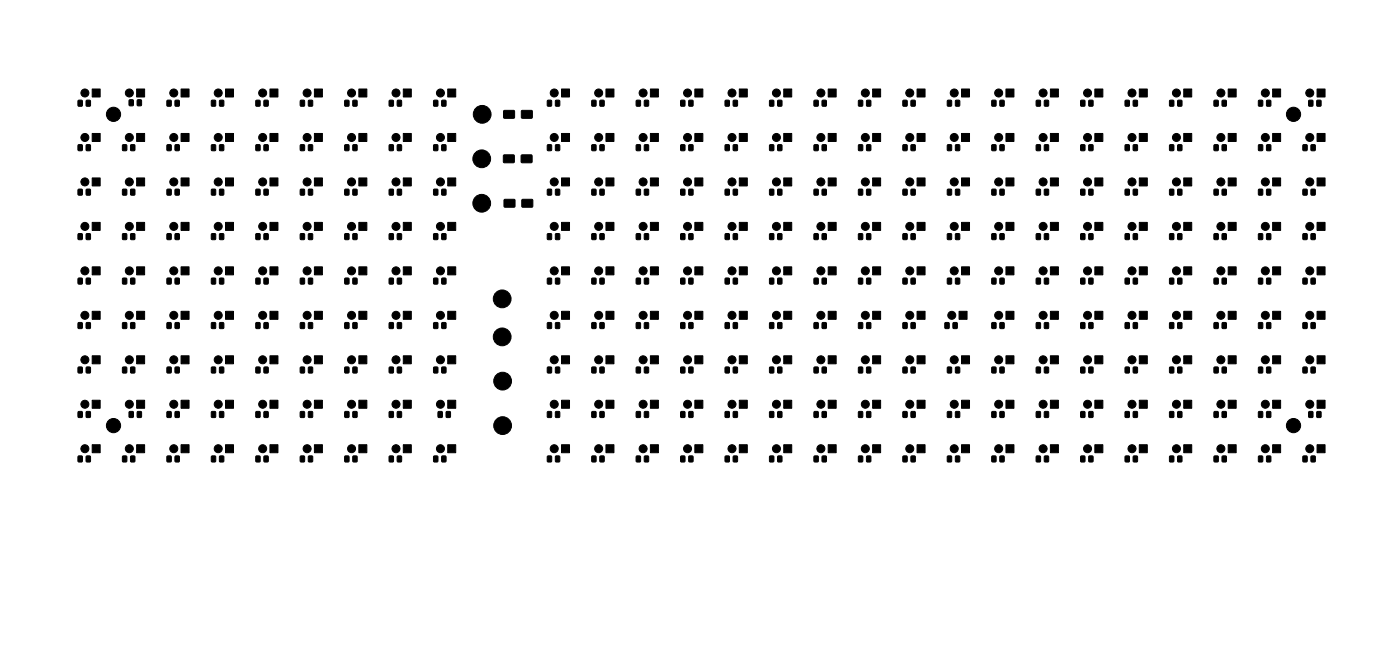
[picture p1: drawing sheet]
<svg xmlns="http://www.w3.org/2000/svg" width="315mm" height="150mm" viewBox="0 0 315 150" stroke-linecap="round" stroke-linejoin="round" font-family="sans-serif">
<g fill="#000" stroke="#000" stroke-width=".22">
<path d="M17.6 22.6l.7-.1 .2 .2 .1 1-.2 .2h-.6l-.3-.1zM17.6 32.6l.7-.1 .2 .2 .1 1-.2 .2h-.6l-.3-.1zM19.4 22.6l.7-.1 .3 .2v1l-.2 .2h-.6l-.2-.1zM19.4 32.6l.7-.1 .3 .2v1l-.2 .2h-.6l-.2-.1zM20.7 30h1.8v1.8h-1.8zM20.7 20h1.8v1.8h-1.8zM27.6 32.6l.7-.1 .2 .2 .1 1-.2 .2h-.6l-.3-.1zM29.1 22.5l.7-.1 .2 .2v1l-.1 .2h-.6l-.3-.1zM29.4 32.6l.7-.1 .3 .2v1l-.2 .2h-.6l-.2-.1zM30.9 22.5l.7-.1 .2 .2 .1 1-.2 .2h-.6l-.2-.1zM30.7 20h1.8v1.8h-1.8zM30.7 30h1.8v1.8h-1.8z"/>
<path d="M37.6 22.6l.7-.1 .2 .2 .1 1-.2 .2h-.6l-.3-.1zM37.6 32.6l.7-.1 .2 .2 .1 1-.2 .2h-.6l-.3-.1zM39.4 22.6l.7-.1 .3 .2v1l-.2 .2h-.6l-.2-.1zM39.4 32.6l.7-.1 .3 .2v1l-.2 .2h-.6l-.2-.1zM40.7 20h1.8v1.8h-1.8zM40.7 30h1.8v1.8h-1.8zM47.6 22.6l.7-.1 .2 .2 .1 1-.2 .2h-.6l-.3-.1zM47.6 32.6l.7-.1 .2 .2 .1 1-.2 .2h-.6l-.3-.1zM49.4 22.6l.7-.1 .3 .2v1l-.2 .2h-.6l-.2-.1zM49.4 32.6l.7-.1 .3 .2v1l-.2 .2h-.6l-.2-.1zM50.7 30h1.8v1.8h-1.8zM50.7 20h1.8v1.8h-1.8z"/>
<path d="M57.6 22.6l.7-.1 .2 .2 .1 1-.2 .2h-.6l-.3-.1zM57.6 32.6l.7-.1 .2 .2 .1 1-.2 .2h-.6l-.3-.1zM59.4 22.6l.7-.1 .3 .2v1l-.2 .2h-.6l-.2-.1zM59.4 32.6l.7-.1 .3 .2v1l-.2 .2h-.6l-.2-.1zM60.7 30h1.8v1.8h-1.8zM60.7 20h1.8v1.8h-1.8zM67.6 32.6l.7-.1 .2 .2 .1 1-.2 .2h-.6l-.3-.1zM67.6 22.6l.7-.1 .2 .2 .1 1-.2 .2h-.6l-.3-.1zM69.4 32.6l.7-.1 .3 .2v1l-.2 .2h-.6l-.2-.1zM69.4 22.6l.7-.1 .3 .2v1l-.2 .2h-.6l-.2-.1zM70.7 20h1.8v1.8h-1.8zM70.7 30h1.8v1.8h-1.8z"/>
<path d="M77.6 22.6l.7-.1 .2 .2 .1 1-.2 .2h-.6l-.3-.1zM77.6 32.6l.7-.1 .2 .2 .1 1-.2 .2h-.6l-.3-.1zM79.4 22.6l.7-.1 .3 .2v1l-.2 .2h-.6l-.2-.1zM79.4 32.6l.7-.1 .3 .2v1l-.2 .2h-.6l-.2-.1zM80.7 30h1.8v1.8h-1.8zM80.7 20h1.8v1.8h-1.8zM87.6 32.6l.7-.1 .2 .2 .1 1-.2 .2h-.6l-.3-.1zM87.6 22.6l.7-.1 .2 .2 .1 1-.2 .2h-.6l-.3-.1zM89.4 32.6l.7-.1 .3 .2v1l-.2 .2h-.6l-.2-.1zM89.4 22.6l.7-.1 .3 .2v1l-.2 .2h-.6l-.2-.1zM90.7 30h1.8v1.8h-1.8zM90.7 20h1.8v1.8h-1.8z"/>
<path d="M97.6 22.6l.7-.1 .2 .2 .1 1-.2 .2h-.6l-.3-.1zM97.6 32.6l.7-.1 .2 .2 .1 1-.2 .2h-.6l-.3-.1zM99.4 22.6l.7-.1 .3 .2v1l-.2 .2h-.6l-.2-.1zM99.4 32.6l.7-.1 .3 .2v1l-.2 .2h-.6l-.2-.1zM100.7 20h1.8v1.8h-1.8zM100.7 30h1.8v1.8h-1.8zM113.3 34.9h2.4v1.6h-2.4zM113.4 24.9h2.3v1.6h-2.3zM117.3 34.9h2.4v1.6h-2.4zM117.4 24.9h2.3v1.6h-2.3zM123.2 32.6l.7-.1 .2 .2v1l-.1 .2h-.6l-.3-.1zM123.2 22.6l.7-.1 .2 .2v1l-.1 .2h-.6l-.3-.1z"/>
<path d="M125 32.6l.7-.1 .2 .2 .1 1-.2 .2h-.6l-.2-.1zM125 22.6l.7-.1 .2 .2 .1 1-.2 .2h-.6l-.2-.1zM126.3 30h1.8v1.8h-1.8zM126.3 20h1.8v1.8h-1.8zM133.2 22.6l.7-.1 .2 .2v1l-.1 .2h-.6l-.3-.1zM133.2 32.6l.7-.1 .2 .2v1l-.1 .2h-.6l-.3-.1zM135 22.6l.7-.1 .2 .2 .1 1-.2 .2h-.6l-.2-.1zM135 32.6l.7-.1 .2 .2 .1 1-.2 .2h-.6l-.2-.1zM136.3 30h1.8v1.8h-1.8zM136.3 20h1.8v1.8h-1.8zM143.2 22.6l.7-.1 .2 .2v1l-.1 .2h-.6l-.3-.1zM143.2 32.6l.7-.1 .2 .2v1l-.1 .2h-.6l-.3-.1z"/>
<path d="M145 22.6l.7-.1 .2 .2 .1 1-.2 .2h-.6l-.2-.1zM145 32.6l.7-.1 .2 .2 .1 1-.2 .2h-.6l-.2-.1zM146.3 20h1.8v1.8h-1.8zM146.3 30h1.8v1.8h-1.8zM153.2 32.6l.7-.1 .2 .2v1l-.1 .2h-.6l-.3-.1zM153.2 22.6l.7-.1 .2 .2v1l-.1 .2h-.6l-.3-.1zM155 32.6l.7-.1 .2 .2 .1 1-.2 .2h-.6l-.2-.1zM155 22.6l.7-.1 .2 .2 .1 1-.2 .2h-.6l-.2-.1zM156.3 30h1.8v1.8h-1.8zM156.3 20h1.8v1.8h-1.8zM163.2 22.6l.7-.1 .2 .2v1l-.1 .2h-.6l-.3-.1zM163.2 32.6l.7-.1 .2 .2v1l-.1 .2h-.6l-.3-.1z"/>
<path d="M165 22.6l.7-.1 .2 .2 .1 1-.2 .2h-.6l-.2-.1zM165 32.6l.7-.1 .2 .2 .1 1-.2 .2h-.6l-.2-.1zM166.3 20h1.8v1.8h-1.8zM166.3 30h1.8v1.8h-1.8zM173.2 22.6l.7-.1 .2 .2v1l-.1 .2h-.6l-.3-.1zM173.2 32.6l.7-.1 .2 .2v1l-.1 .2h-.6l-.3-.1zM175 22.6l.7-.1 .2 .2 .1 1-.2 .2h-.6l-.2-.1zM175 32.6l.7-.1 .2 .2 .1 1-.2 .2h-.6l-.2-.1zM176.3 30h1.8v1.8h-1.8zM176.3 20h1.8v1.8h-1.8zM183.2 32.6l.7-.1 .2 .2v1l-.1 .2h-.6l-.3-.1zM183.2 22.6l.7-.1 .2 .2v1l-.1 .2h-.6l-.3-.1z"/>
<path d="M185 32.6l.7-.1 .2 .2 .1 1-.2 .2h-.6l-.2-.1zM185 22.6l.7-.1 .2 .2 .1 1-.2 .2h-.6l-.2-.1zM186.3 20h1.8v1.8h-1.8zM186.3 30h1.8v1.8h-1.8zM193.2 22.6l.7-.1 .2 .2v1l-.1 .2h-.6l-.3-.1zM193.2 32.6l.7-.1 .2 .2v1l-.1 .2h-.6l-.3-.1zM195 22.6l.7-.1 .2 .2 .1 1-.2 .2h-.6l-.2-.1zM195 32.6l.7-.1 .2 .2 .1 1-.2 .2h-.6l-.2-.1zM196.3 30h1.8v1.8h-1.8zM196.3 20h1.8v1.8h-1.8zM203.2 32.6l.7-.1 .2 .2v1l-.1 .2h-.6l-.3-.1zM203.2 22.6l.7-.1 .2 .2v1l-.1 .2h-.6l-.3-.1z"/>
<path d="M205 32.6l.7-.1 .2 .2 .1 1-.2 .2h-.6l-.2-.1zM205 22.6l.7-.1 .2 .2 .1 1-.2 .2h-.6l-.2-.1zM206.3 30h1.8v1.8h-1.8zM206.3 20h1.8v1.8h-1.8zM213.2 32.6l.7-.1 .2 .2v1l-.1 .2h-.6l-.3-.1zM213.2 22.6l.7-.1 .2 .2v1l-.1 .2h-.6l-.3-.1zM215 32.6l.7-.1 .2 .2 .1 1-.2 .2h-.6l-.2-.1zM215 22.6l.7-.1 .2 .2 .1 1-.2 .2h-.6l-.2-.1zM216.3 20h1.8v1.8h-1.8zM216.3 30h1.8v1.8h-1.8zM223.2 22.6l.7-.1 .2 .2v1l-.1 .2h-.6l-.3-.1zM223.2 32.6l.7-.1 .2 .2v1l-.1 .2h-.6l-.3-.1z"/>
<path d="M225 22.6l.7-.1 .2 .2 .1 1-.2 .2h-.6l-.2-.1zM225 32.6l.7-.1 .2 .2 .1 1-.2 .2h-.6l-.2-.1zM226.3 20h1.8v1.8h-1.8zM226.3 30h1.8v1.8h-1.8zM233.2 22.6l.7-.1 .2 .2v1l-.1 .2h-.6l-.3-.1zM233.2 32.6l.7-.1 .2 .2v1l-.1 .2h-.6l-.3-.1zM235 22.6l.7-.1 .2 .2 .1 1-.2 .2h-.6l-.2-.1zM235 32.6l.7-.1 .2 .2 .1 1-.2 .2h-.6l-.2-.1zM236.3 20h1.8v1.8h-1.8zM236.3 30h1.8v1.8h-1.8zM243.2 22.6l.7-.1 .2 .2v1l-.1 .2h-.6l-.3-.1zM243.2 32.6l.7-.1 .2 .2v1l-.1 .2h-.6l-.3-.1z"/>
<path d="M245 22.6l.7-.1 .2 .2 .1 1-.2 .2h-.6l-.2-.1zM245 32.6l.7-.1 .2 .2 .1 1-.2 .2h-.6l-.2-.1zM246.3 20h1.8v1.8h-1.8zM246.3 30h1.8v1.8h-1.8zM253.2 32.6l.7-.1 .2 .2v1l-.1 .2h-.6l-.3-.1zM253.2 22.6l.7-.1 .2 .2v1l-.1 .2h-.6l-.3-.1zM255 32.6l.7-.1 .2 .2 .1 1-.2 .2h-.6l-.2-.1zM255 22.6l.7-.1 .2 .2 .1 1-.2 .2h-.6l-.2-.1zM256.3 20h1.8v1.8h-1.8zM256.3 30h1.8v1.8h-1.8zM263.2 22.6l.7-.1 .2 .2v1l-.1 .2h-.6l-.3-.1zM263.2 32.6l.7-.1 .2 .2v1l-.1 .2h-.6l-.3-.1z"/>
<path d="M265 22.6l.7-.1 .2 .2 .1 1-.2 .2h-.6l-.2-.1zM265 32.6l.7-.1 .2 .2 .1 1-.2 .2h-.6l-.2-.1zM266.3 20h1.8v1.8h-1.8zM266.3 30h1.8v1.8h-1.8zM273.2 22.6l.7-.1 .2 .2v1l-.1 .2h-.6l-.3-.1zM273.2 32.6l.7-.1 .2 .2v1l-.1 .2h-.6l-.3-.1zM275 22.6l.7-.1 .2 .2 .1 1-.2 .2h-.6l-.2-.1zM275 32.6l.7-.1 .2 .2 .1 1-.2 .2h-.6l-.2-.1zM276.3 30h1.8v1.8h-1.8zM276.3 20h1.8v1.8h-1.8zM283.2 22.6l.7-.1 .2 .2v1l-.1 .2h-.6l-.3-.1zM283.2 32.6l.7-.1 .2 .2v1l-.1 .2h-.6l-.3-.1z"/>
<path d="M285 22.6l.7-.1 .2 .2 .1 1-.2 .2h-.6l-.2-.1zM285 32.6l.7-.1 .2 .2 .1 1-.2 .2h-.6l-.2-.1zM286.3 20h1.8v1.8h-1.8zM286.3 30h1.8v1.8h-1.8zM293.2 32.6l.7-.1 .2 .2v1l-.1 .2h-.6l-.3-.1zM294.5 22.6l.7-.1 .2 .2v1l-.1 .2h-.6l-.3-.1zM295 32.6l.7-.1 .2 .2 .1 1-.2 .2h-.6l-.2-.1zM296.3 22.6l.7-.1 .2 .2 .1 1-.2 .2h-.6l-.2-.1zM296.3 20h1.8v1.8h-1.8zM296.3 30h1.8v1.8h-1.8zM17.6 42.6l.7-.1 .2 .2 .1 1-.2 .2h-.6l-.3-.1zM17.6 52.6l.7-.1 .2 .2 .1 1-.2 .2h-.6l-.3-.1z"/>
<path d="M19.4 42.6l.7-.1 .3 .2v1l-.2 .2h-.6l-.2-.1zM19.4 52.6l.7-.1 .3 .2v1l-.2 .2h-.6l-.2-.1zM20.7 50h1.8v1.8h-1.8zM20.7 40h1.8v1.8h-1.8zM27.6 52.6l.7-.1 .2 .2 .1 1-.2 .2h-.6l-.3-.1zM27.6 42.6l.7-.1 .2 .2 .1 1-.2 .2h-.6l-.3-.1zM29.4 52.6l.7-.1 .3 .2v1l-.2 .2h-.6l-.2-.1zM29.4 42.6l.7-.1 .3 .2v1l-.2 .2h-.6l-.2-.1zM30.7 40h1.8v1.8h-1.8zM30.7 50h1.8v1.8h-1.8zM37.6 52.6l.7-.1 .2 .2 .1 1-.2 .2h-.6l-.3-.1zM37.6 42.6l.7-.1 .2 .2 .1 1-.2 .2h-.6l-.3-.1z"/>
<path d="M39.4 52.6l.7-.1 .3 .2v1l-.2 .2h-.6l-.2-.1zM39.4 42.6l.7-.1 .3 .2v1l-.2 .2h-.6l-.2-.1zM40.7 50h1.8v1.8h-1.8zM40.7 40h1.8v1.8h-1.8zM47.6 52.6l.7-.1 .2 .2 .1 1-.2 .2h-.6l-.3-.1zM47.6 42.6l.7-.1 .2 .2 .1 1-.2 .2h-.6l-.3-.1zM49.4 52.6l.7-.1 .3 .2v1l-.2 .2h-.6l-.2-.1zM49.4 42.6l.7-.1 .3 .2v1l-.2 .2h-.6l-.2-.1zM50.7 50h1.8v1.8h-1.8zM50.7 40h1.8v1.8h-1.8zM57.6 52.6l.7-.1 .2 .2 .1 1-.2 .2h-.6l-.3-.1zM57.6 42.6l.7-.1 .2 .2 .1 1-.2 .2h-.6l-.3-.1z"/>
<path d="M59.4 52.6l.7-.1 .3 .2v1l-.2 .2h-.6l-.2-.1zM59.4 42.6l.7-.1 .3 .2v1l-.2 .2h-.6l-.2-.1zM60.7 40h1.8v1.8h-1.8zM60.7 50h1.8v1.8h-1.8zM67.6 52.6l.7-.1 .2 .2 .1 1-.2 .2h-.6l-.3-.1zM67.6 42.6l.7-.1 .2 .2 .1 1-.2 .2h-.6l-.3-.1zM69.4 52.6l.7-.1 .3 .2v1l-.2 .2h-.6l-.2-.1zM69.4 42.6l.7-.1 .3 .2v1l-.2 .2h-.6l-.2-.1zM70.7 40h1.8v1.8h-1.8zM70.7 50h1.8v1.8h-1.8zM77.6 52.6l.7-.1 .2 .2 .1 1-.2 .2h-.6l-.3-.1zM77.6 42.6l.7-.1 .2 .2 .1 1-.2 .2h-.6l-.3-.1z"/>
<path d="M79.4 52.6l.7-.1 .3 .2v1l-.2 .2h-.6l-.2-.1zM79.4 42.6l.7-.1 .3 .2v1l-.2 .2h-.6l-.2-.1zM80.7 40h1.8v1.8h-1.8zM80.7 50h1.8v1.8h-1.8zM87.6 52.6l.7-.1 .2 .2 .1 1-.2 .2h-.6l-.3-.1zM87.6 42.6l.7-.1 .2 .2 .1 1-.2 .2h-.6l-.3-.1zM89.4 52.6l.7-.1 .3 .2v1l-.2 .2h-.6l-.2-.1zM89.4 42.6l.7-.1 .3 .2v1l-.2 .2h-.6l-.2-.1zM90.7 40h1.8v1.8h-1.8zM90.7 50h1.8v1.8h-1.8zM97.6 52.6l.7-.1 .2 .2 .1 1-.2 .2h-.6l-.3-.1zM97.6 42.6l.7-.1 .2 .2 .1 1-.2 .2h-.6l-.3-.1z"/>
<path d="M99.4 52.6l.7-.1 .3 .2v1l-.2 .2h-.6l-.2-.1zM99.4 42.6l.7-.1 .3 .2v1l-.2 .2h-.6l-.2-.1zM100.7 40h1.8v1.8h-1.8zM100.7 50h1.8v1.8h-1.8zM113.5 44.9h2.3v1.6h-2.3zM117.5 44.9h2.3v1.6h-2.3zM123.2 52.6l.7-.1 .2 .2v1l-.1 .2h-.6l-.3-.1zM123.2 42.6l.7-.1 .2 .2v1l-.1 .2h-.6l-.3-.1zM125 52.6l.7-.1 .2 .2 .1 1-.2 .2h-.6l-.2-.1zM125 42.6l.7-.1 .2 .2 .1 1-.2 .2h-.6l-.2-.1zM126.3 40h1.8v1.8h-1.8zM126.3 50h1.8v1.8h-1.8z"/>
<path d="M133.2 42.6l.7-.1 .2 .2v1l-.1 .2h-.6l-.3-.1zM133.2 52.6l.7-.1 .2 .2v1l-.1 .2h-.6l-.3-.1zM135 42.6l.7-.1 .2 .2 .1 1-.2 .2h-.6l-.2-.1zM135 52.6l.7-.1 .2 .2 .1 1-.2 .2h-.6l-.2-.1zM136.3 50h1.8v1.8h-1.8zM136.3 40h1.8v1.8h-1.8zM143.2 52.6l.7-.1 .2 .2v1l-.1 .2h-.6l-.3-.1zM143.2 42.6l.7-.1 .2 .2v1l-.1 .2h-.6l-.3-.1zM145 52.6l.7-.1 .2 .2 .1 1-.2 .2h-.6l-.2-.1zM145 42.6l.7-.1 .2 .2 .1 1-.2 .2h-.6l-.2-.1zM146.3 40h1.8v1.8h-1.8zM146.3 50h1.8v1.8h-1.8z"/>
<path d="M153.2 42.6l.7-.1 .2 .2v1l-.1 .2h-.6l-.3-.1zM153.2 52.6l.7-.1 .2 .2v1l-.1 .2h-.6l-.3-.1zM155 42.6l.7-.1 .2 .2 .1 1-.2 .2h-.6l-.2-.1zM155 52.6l.7-.1 .2 .2 .1 1-.2 .2h-.6l-.2-.1zM156.3 50h1.8v1.8h-1.8zM156.3 40h1.8v1.8h-1.8zM163.2 52.6l.7-.1 .2 .2v1l-.1 .2h-.6l-.3-.1zM163.2 42.6l.7-.1 .2 .2v1l-.1 .2h-.6l-.3-.1zM165 52.6l.7-.1 .2 .2 .1 1-.2 .2h-.6l-.2-.1zM165 42.6l.7-.1 .2 .2 .1 1-.2 .2h-.6l-.2-.1zM166.3 50h1.8v1.8h-1.8zM166.3 40h1.8v1.8h-1.8z"/>
<path d="M173.2 42.6l.7-.1 .2 .2v1l-.1 .2h-.6l-.3-.1zM173.2 52.6l.7-.1 .2 .2v1l-.1 .2h-.6l-.3-.1zM175 42.6l.7-.1 .2 .2 .1 1-.2 .2h-.6l-.2-.1zM175 52.6l.7-.1 .2 .2 .1 1-.2 .2h-.6l-.2-.1zM176.3 40h1.8v1.8h-1.8zM176.3 50h1.8v1.8h-1.8zM183.2 52.6l.7-.1 .2 .2v1l-.1 .2h-.6l-.3-.1zM183.2 42.6l.7-.1 .2 .2v1l-.1 .2h-.6l-.3-.1zM185 52.6l.7-.1 .2 .2 .1 1-.2 .2h-.6l-.2-.1zM185 42.6l.7-.1 .2 .2 .1 1-.2 .2h-.6l-.2-.1zM186.3 50h1.8v1.8h-1.8zM186.3 40h1.8v1.8h-1.8z"/>
<path d="M193.2 52.6l.7-.1 .2 .2v1l-.1 .2h-.6l-.3-.1zM193.2 42.6l.7-.1 .2 .2v1l-.1 .2h-.6l-.3-.1zM195 52.6l.7-.1 .2 .2 .1 1-.2 .2h-.6l-.2-.1zM195 42.6l.7-.1 .2 .2 .1 1-.2 .2h-.6l-.2-.1zM196.3 50h1.8v1.8h-1.8zM196.3 40h1.8v1.8h-1.8zM203.2 42.6l.7-.1 .2 .2v1l-.1 .2h-.6l-.3-.1zM203.2 52.6l.7-.1 .2 .2v1l-.1 .2h-.6l-.3-.1zM205 42.6l.7-.1 .2 .2 .1 1-.2 .2h-.6l-.2-.1zM205 52.6l.7-.1 .2 .2 .1 1-.2 .2h-.6l-.2-.1zM206.3 50h1.8v1.8h-1.8zM206.3 40h1.8v1.8h-1.8z"/>
<path d="M213.2 42.6l.7-.1 .2 .2v1l-.1 .2h-.6l-.3-.1zM213.2 52.6l.7-.1 .2 .2v1l-.1 .2h-.6l-.3-.1zM215 42.6l.7-.1 .2 .2 .1 1-.2 .2h-.6l-.2-.1zM215 52.6l.7-.1 .2 .2 .1 1-.2 .2h-.6l-.2-.1zM216.3 40h1.8v1.8h-1.8zM216.3 50h1.8v1.8h-1.8zM223.2 52.6l.7-.1 .2 .2v1l-.1 .2h-.6l-.3-.1zM223.2 42.6l.7-.1 .2 .2v1l-.1 .2h-.6l-.3-.1zM225 52.6l.7-.1 .2 .2 .1 1-.2 .2h-.6l-.2-.1zM225 42.6l.7-.1 .2 .2 .1 1-.2 .2h-.6l-.2-.1zM226.3 50h1.8v1.8h-1.8zM226.3 40h1.8v1.8h-1.8z"/>
<path d="M233.2 42.6l.7-.1 .2 .2v1l-.1 .2h-.6l-.3-.1zM233.2 52.6l.7-.1 .2 .2v1l-.1 .2h-.6l-.3-.1zM235 42.6l.7-.1 .2 .2 .1 1-.2 .2h-.6l-.2-.1zM235 52.6l.7-.1 .2 .2 .1 1-.2 .2h-.6l-.2-.1zM236.3 40h1.8v1.8h-1.8zM236.3 50h1.8v1.8h-1.8zM243.2 42.6l.7-.1 .2 .2v1l-.1 .2h-.6l-.3-.1zM243.2 52.6l.7-.1 .2 .2v1l-.1 .2h-.6l-.3-.1zM245 42.6l.7-.1 .2 .2 .1 1-.2 .2h-.6l-.2-.1zM245 52.6l.7-.1 .2 .2 .1 1-.2 .2h-.6l-.2-.1zM246.3 40h1.8v1.8h-1.8zM246.3 50h1.8v1.8h-1.8z"/>
<path d="M253.2 52.6l.7-.1 .2 .2v1l-.1 .2h-.6l-.3-.1zM253.2 42.6l.7-.1 .2 .2v1l-.1 .2h-.6l-.3-.1zM255 52.6l.7-.1 .2 .2 .1 1-.2 .2h-.6l-.2-.1zM255 42.6l.7-.1 .2 .2 .1 1-.2 .2h-.6l-.2-.1zM256.3 50h1.8v1.8h-1.8zM256.3 40h1.8v1.8h-1.8zM263.2 52.6l.7-.1 .2 .2v1l-.1 .2h-.6l-.3-.1zM263.2 42.6l.7-.1 .2 .2v1l-.1 .2h-.6l-.3-.1zM265 52.6l.7-.1 .2 .2 .1 1-.2 .2h-.6l-.2-.1zM265 42.6l.7-.1 .2 .2 .1 1-.2 .2h-.6l-.2-.1zM266.3 40h1.8v1.8h-1.8zM266.3 50h1.8v1.8h-1.8z"/>
<path d="M273.2 42.6l.7-.1 .2 .2v1l-.1 .2h-.6l-.3-.1zM273.2 52.6l.7-.1 .2 .2v1l-.1 .2h-.6l-.3-.1zM275 42.6l.7-.1 .2 .2 .1 1-.2 .2h-.6l-.2-.1zM275 52.6l.7-.1 .2 .2 .1 1-.2 .2h-.6l-.2-.1zM276.3 50h1.8v1.8h-1.8zM276.3 40h1.8v1.8h-1.8zM283.2 42.6l.7-.1 .2 .2v1l-.1 .2h-.6l-.3-.1zM283.2 52.6l.7-.1 .2 .2v1l-.1 .2h-.6l-.3-.1zM285 42.6l.7-.1 .2 .2 .1 1-.2 .2h-.6l-.2-.1zM285 52.6l.7-.1 .2 .2 .1 1-.2 .2h-.6l-.2-.1zM286.3 40h1.8v1.8h-1.8zM286.3 50h1.8v1.8h-1.8z"/>
<path d="M293.2 42.6l.7-.1 .2 .2v1l-.1 .2h-.6l-.3-.1zM293.2 52.6l.7-.1 .2 .2v1l-.1 .2h-.6l-.3-.1zM295 42.6l.7-.1 .2 .2 .1 1-.2 .2h-.6l-.2-.1zM295 52.6l.7-.1 .2 .2 .1 1-.2 .2h-.6l-.2-.1zM296.3 50h1.8v1.8h-1.8zM296.3 40h1.8v1.8h-1.8zM17.6 62.6l.7-.1 .2 .2 .1 1-.2 .2h-.6l-.3-.1zM17.6 72.6l.7-.1 .2 .2 .1 1-.2 .2h-.6l-.3-.1zM19.4 62.6l.7-.1 .3 .2v1l-.2 .2h-.6l-.2-.1zM19.4 72.6l.7-.1 .3 .2v1l-.2 .2h-.6l-.2-.1zM20.7 60h1.8v1.8h-1.8zM20.7 70h1.8v1.8h-1.8z"/>
<path d="M27.6 72.6l.7-.1 .2 .2 .1 1-.2 .2h-.6l-.3-.1zM27.6 62.6l.7-.1 .2 .2 .1 1-.2 .2h-.6l-.3-.1zM29.4 72.6l.7-.1 .3 .2v1l-.2 .2h-.6l-.2-.1zM29.4 62.6l.7-.1 .3 .2v1l-.2 .2h-.6l-.2-.1zM30.7 70h1.8v1.8h-1.8zM30.7 60h1.8v1.8h-1.8zM37.6 62.6l.7-.1 .2 .2 .1 1-.2 .2h-.6l-.3-.1zM37.6 72.6l.7-.1 .2 .2 .1 1-.2 .2h-.6l-.3-.1zM39.4 62.6l.7-.1 .3 .2v1l-.2 .2h-.6l-.2-.1zM39.4 72.6l.7-.1 .3 .2v1l-.2 .2h-.6l-.2-.1zM40.7 70h1.8v1.8h-1.8zM40.7 60h1.8v1.8h-1.8z"/>
<path d="M47.6 72.6l.7-.1 .2 .2 .1 1-.2 .2h-.6l-.3-.1zM47.6 62.6l.7-.1 .2 .2 .1 1-.2 .2h-.6l-.3-.1zM49.4 72.6l.7-.1 .3 .2v1l-.2 .2h-.6l-.2-.1zM49.4 62.6l.7-.1 .3 .2v1l-.2 .2h-.6l-.2-.1zM50.7 70h1.8v1.8h-1.8zM50.7 60h1.8v1.8h-1.8zM57.6 62.6l.7-.1 .2 .2 .1 1-.2 .2h-.6l-.3-.1zM57.6 72.6l.7-.1 .2 .2 .1 1-.2 .2h-.6l-.3-.1zM59.4 62.6l.7-.1 .3 .2v1l-.2 .2h-.6l-.2-.1zM59.4 72.6l.7-.1 .3 .2v1l-.2 .2h-.6l-.2-.1zM60.7 70h1.8v1.8h-1.8zM60.7 60h1.8v1.8h-1.8z"/>
<path d="M67.6 72.6l.7-.1 .2 .2 .1 1-.2 .2h-.6l-.3-.1zM67.6 62.6l.7-.1 .2 .2 .1 1-.2 .2h-.6l-.3-.1zM69.4 72.6l.7-.1 .3 .2v1l-.2 .2h-.6l-.2-.1zM69.4 62.6l.7-.1 .3 .2v1l-.2 .2h-.6l-.2-.1zM70.7 60h1.8v1.8h-1.8zM70.7 70h1.8v1.8h-1.8zM77.6 62.6l.7-.1 .2 .2 .1 1-.2 .2h-.6l-.3-.1zM77.6 72.6l.7-.1 .2 .2 .1 1-.2 .2h-.6l-.3-.1zM79.4 62.6l.7-.1 .3 .2v1l-.2 .2h-.6l-.2-.1zM79.4 72.6l.7-.1 .3 .2v1l-.2 .2h-.6l-.2-.1zM80.7 60h1.8v1.8h-1.8zM80.7 70h1.8v1.8h-1.8z"/>
<path d="M87.6 72.6l.7-.1 .2 .2 .1 1-.2 .2h-.6l-.3-.1zM87.6 62.6l.7-.1 .2 .2 .1 1-.2 .2h-.6l-.3-.1zM89.4 72.6l.7-.1 .3 .2v1l-.2 .2h-.6l-.2-.1zM89.4 62.6l.7-.1 .3 .2v1l-.2 .2h-.6l-.2-.1zM90.7 70h1.8v1.8h-1.8zM90.7 60h1.8v1.8h-1.8zM97.6 72.6l.7-.1 .2 .2 .1 1-.2 .2h-.6l-.3-.1zM97.6 62.6l.7-.1 .2 .2 .1 1-.2 .2h-.6l-.3-.1zM99.4 72.6l.7-.1 .3 .2v1l-.2 .2h-.6l-.2-.1zM99.4 62.6l.7-.1 .3 .2v1l-.2 .2h-.6l-.2-.1zM100.7 70h1.8v1.8h-1.8zM100.7 60h1.8v1.8h-1.8z"/>
<path d="M123.2 72.6l.7-.1 .2 .2v1l-.1 .2h-.6l-.3-.1zM123.2 62.6l.7-.1 .2 .2v1l-.1 .2h-.6l-.3-.1zM125 72.6l.7-.1 .2 .2 .1 1-.2 .2h-.6l-.2-.1zM125 62.6l.7-.1 .2 .2 .1 1-.2 .2h-.6l-.2-.1zM126.3 70h1.8v1.8h-1.8zM126.3 60h1.8v1.8h-1.8zM133.2 62.6l.7-.1 .2 .2v1l-.1 .2h-.6l-.3-.1zM133.2 72.6l.7-.1 .2 .2v1l-.1 .2h-.6l-.3-.1zM135 62.6l.7-.1 .2 .2 .1 1-.2 .2h-.6l-.2-.1zM135 72.6l.7-.1 .2 .2 .1 1-.2 .2h-.6l-.2-.1zM136.3 60h1.8v1.8h-1.8zM136.3 70h1.8v1.8h-1.8z"/>
<path d="M143.2 72.6l.7-.1 .2 .2v1l-.1 .2h-.6l-.3-.1zM143.2 62.6l.7-.1 .2 .2v1l-.1 .2h-.6l-.3-.1zM145 72.6l.7-.1 .2 .2 .1 1-.2 .2h-.6l-.2-.1zM145 62.6l.7-.1 .2 .2 .1 1-.2 .2h-.6l-.2-.1zM146.3 70h1.8v1.8h-1.8zM146.3 60h1.8v1.8h-1.8zM153.2 62.6l.7-.1 .2 .2v1l-.1 .2h-.6l-.3-.1zM153.2 72.6l.7-.1 .2 .2v1l-.1 .2h-.6l-.3-.1zM155 62.6l.7-.1 .2 .2 .1 1-.2 .2h-.6l-.2-.1zM155 72.6l.7-.1 .2 .2 .1 1-.2 .2h-.6l-.2-.1zM156.3 70h1.8v1.8h-1.8zM156.3 60h1.8v1.8h-1.8z"/>
<path d="M163.2 62.6l.7-.1 .2 .2v1l-.1 .2h-.6l-.3-.1zM163.2 72.6l.7-.1 .2 .2v1l-.1 .2h-.6l-.3-.1zM165 62.6l.7-.1 .2 .2 .1 1-.2 .2h-.6l-.2-.1zM165 72.6l.7-.1 .2 .2 .1 1-.2 .2h-.6l-.2-.1zM166.3 70h1.8v1.8h-1.8zM166.3 60h1.8v1.8h-1.8zM173.2 72.6l.7-.1 .2 .2v1l-.1 .2h-.6l-.3-.1zM173.2 62.6l.7-.1 .2 .2v1l-.1 .2h-.6l-.3-.1zM175 72.6l.7-.1 .2 .2 .1 1-.2 .2h-.6l-.2-.1zM175 62.6l.7-.1 .2 .2 .1 1-.2 .2h-.6l-.2-.1zM176.3 60h1.8v1.8h-1.8zM176.3 70h1.8v1.8h-1.8z"/>
<path d="M183.2 72.6l.7-.1 .2 .2v1l-.1 .2h-.6l-.3-.1zM183.2 62.6l.7-.1 .2 .2v1l-.1 .2h-.6l-.3-.1zM185 72.6l.7-.1 .2 .2 .1 1-.2 .2h-.6l-.2-.1zM185 62.6l.7-.1 .2 .2 .1 1-.2 .2h-.6l-.2-.1zM186.3 70h1.8v1.8h-1.8zM186.3 60h1.8v1.8h-1.8zM193.2 62.6l.7-.1 .2 .2v1l-.1 .2h-.6l-.3-.1zM193.2 72.6l.7-.1 .2 .2v1l-.1 .2h-.6l-.3-.1zM195 62.6l.7-.1 .2 .2 .1 1-.2 .2h-.6l-.2-.1zM195 72.6l.7-.1 .2 .2 .1 1-.2 .2h-.6l-.2-.1zM196.3 60h1.8v1.8h-1.8zM196.3 70h1.8v1.8h-1.8z"/>
<path d="M203.2 72.6l.7-.1 .2 .2v1l-.1 .2h-.6l-.3-.1zM203.2 62.6l.7-.1 .2 .2v1l-.1 .2h-.6l-.3-.1zM205 72.6l.7-.1 .2 .2 .1 1-.2 .2h-.6l-.2-.1zM205 62.6l.7-.1 .2 .2 .1 1-.2 .2h-.6l-.2-.1zM206.3 60h1.8v1.8h-1.8zM206.3 70h1.8v1.8h-1.8zM212.6 72.6l.7-.1 .3 .2v1l-.2 .2h-.6l-.2-.1zM213.2 62.6l.7-.1 .2 .2v1l-.1 .2h-.6l-.3-.1zM214.5 72.6l.7-.1 .2 .2v1l-.1 .2h-.7l-.2-.1zM215 62.6l.7-.1 .2 .2 .1 1-.2 .2h-.6l-.2-.1zM215.8 70h1.8v1.8h-1.8zM216.3 60h1.8v1.8h-1.8z"/>
<path d="M223.2 62.6l.7-.1 .2 .2v1l-.1 .2h-.6l-.3-.1zM223.2 72.6l.7-.1 .2 .2v1l-.1 .2h-.6l-.3-.1zM225 62.6l.7-.1 .2 .2 .1 1-.2 .2h-.6l-.2-.1zM225 72.6l.7-.1 .2 .2 .1 1-.2 .2h-.6l-.2-.1zM226.3 60h1.8v1.8h-1.8zM226.3 70h1.8v1.8h-1.8zM233.2 62.6l.7-.1 .2 .2v1l-.1 .2h-.6l-.3-.1zM233.2 72.6l.7-.1 .2 .2v1l-.1 .2h-.6l-.3-.1zM235 62.6l.7-.1 .2 .2 .1 1-.2 .2h-.6l-.2-.1zM235 72.6l.7-.1 .2 .2 .1 1-.2 .2h-.6l-.2-.1zM236.3 60h1.8v1.8h-1.8zM236.3 70h1.8v1.8h-1.8z"/>
<path d="M243.2 62.6l.7-.1 .2 .2v1l-.1 .2h-.6l-.3-.1zM243.2 72.6l.7-.1 .2 .2v1l-.1 .2h-.6l-.3-.1zM245 62.6l.7-.1 .2 .2 .1 1-.2 .2h-.6l-.2-.1zM245 72.6l.7-.1 .2 .2 .1 1-.2 .2h-.6l-.2-.1zM246.3 60h1.8v1.8h-1.8zM246.3 70h1.8v1.8h-1.8zM253.2 72.6l.7-.1 .2 .2v1l-.1 .2h-.6l-.3-.1zM253.2 62.6l.7-.1 .2 .2v1l-.1 .2h-.6l-.3-.1zM255 72.6l.7-.1 .2 .2 .1 1-.2 .2h-.6l-.2-.1zM255 62.6l.7-.1 .2 .2 .1 1-.2 .2h-.6l-.2-.1zM256.3 60h1.8v1.8h-1.8zM256.3 70h1.8v1.8h-1.8z"/>
<path d="M263.2 62.6l.7-.1 .2 .2v1l-.1 .2h-.6l-.3-.1zM263.2 72.6l.7-.1 .2 .2v1l-.1 .2h-.6l-.3-.1zM265 62.6l.7-.1 .2 .2 .1 1-.2 .2h-.6l-.2-.1zM265 72.6l.7-.1 .2 .2 .1 1-.2 .2h-.6l-.2-.1zM266.3 70h1.8v1.8h-1.8zM266.3 60h1.8v1.8h-1.8zM273.2 72.6l.7-.1 .2 .2v1l-.1 .2h-.6l-.3-.1zM273.2 62.6l.7-.1 .2 .2v1l-.1 .2h-.6l-.3-.1zM275 72.6l.7-.1 .2 .2 .1 1-.2 .2h-.6l-.2-.1zM275 62.6l.7-.1 .2 .2 .1 1-.2 .2h-.6l-.2-.1zM276.3 70h1.8v1.8h-1.8zM276.3 60h1.8v1.8h-1.8z"/>
<path d="M283.2 62.6l.7-.1 .2 .2v1l-.1 .2h-.6l-.3-.1zM283.2 72.6l.7-.1 .2 .2v1l-.1 .2h-.6l-.3-.1zM285 62.6l.7-.1 .2 .2 .1 1-.2 .2h-.6l-.2-.1zM285 72.6l.7-.1 .2 .2 .1 1-.2 .2h-.6l-.2-.1zM286.3 60h1.8v1.8h-1.8zM286.3 70h1.8v1.8h-1.8zM293.2 62.6l.7-.1 .2 .2v1l-.1 .2h-.6l-.3-.1zM293.2 72.6l.7-.1 .2 .2v1l-.1 .2h-.6l-.3-.1zM295 62.6l.7-.1 .2 .2 .1 1-.2 .2h-.6l-.2-.1zM295 72.6l.7-.1 .2 .2 .1 1-.2 .2h-.6l-.2-.1zM296.3 60h1.8v1.8h-1.8zM296.3 70h1.8v1.8h-1.8z"/>
<path d="M17.6 92.6l.7-.1 .2 .2 .1 1-.2 .2h-.6l-.3-.1zM17.6 82.6l.7-.1 .2 .2 .1 1-.2 .2h-.6l-.3-.1zM19.4 92.6l.7-.1 .3 .2v1l-.2 .2h-.6l-.2-.1zM19.4 82.6l.7-.1 .3 .2v1l-.2 .2h-.6l-.2-.1zM20.7 90h1.8v1.8h-1.8zM20.7 80h1.8v1.8h-1.8zM27.6 82.6l.7-.1 .2 .2 .1 1-.2 .2h-.6l-.3-.1zM29.1 92.6l.7-.1 .2 .2v1l-.1 .2h-.6l-.3-.1zM29.4 82.6l.7-.1 .3 .2v1l-.2 .2h-.6l-.2-.1zM30.9 92.6l.7-.1 .2 .2 .1 1-.2 .2h-.6l-.2-.1zM30.7 80h1.8v1.8h-1.8zM30.7 90h1.8v1.8h-1.8z"/>
<path d="M37.6 82.6l.7-.1 .2 .2 .1 1-.2 .2h-.6l-.3-.1zM37.6 92.6l.7-.1 .2 .2 .1 1-.2 .2h-.6l-.3-.1zM39.4 82.6l.7-.1 .3 .2v1l-.2 .2h-.6l-.2-.1zM39.4 92.6l.7-.1 .3 .2v1l-.2 .2h-.6l-.2-.1zM40.7 90h1.8v1.8h-1.8zM40.7 80h1.8v1.8h-1.8zM47.6 92.6l.7-.1 .2 .2 .1 1-.2 .2h-.6l-.3-.1zM47.6 82.6l.7-.1 .2 .2 .1 1-.2 .2h-.6l-.3-.1zM49.4 92.6l.7-.1 .3 .2v1l-.2 .2h-.6l-.2-.1zM49.4 82.6l.7-.1 .3 .2v1l-.2 .2h-.6l-.2-.1zM50.7 90h1.8v1.8h-1.8zM50.7 80h1.8v1.8h-1.8z"/>
<path d="M57.6 82.6l.7-.1 .2 .2 .1 1-.2 .2h-.6l-.3-.1zM57.6 92.6l.7-.1 .2 .2 .1 1-.2 .2h-.6l-.3-.1zM59.4 82.6l.7-.1 .3 .2v1l-.2 .2h-.6l-.2-.1zM59.4 92.6l.7-.1 .3 .2v1l-.2 .2h-.6l-.2-.1zM60.7 80h1.8v1.8h-1.8zM60.7 90h1.8v1.8h-1.8zM67.6 82.6l.7-.1 .2 .2 .1 1-.2 .2h-.6l-.3-.1zM67.6 92.6l.7-.1 .2 .2 .1 1-.2 .2h-.6l-.3-.1zM69.4 82.6l.7-.1 .3 .2v1l-.2 .2h-.6l-.2-.1zM69.4 92.6l.7-.1 .3 .2v1l-.2 .2h-.6l-.2-.1zM70.7 80h1.8v1.8h-1.8zM70.7 90h1.8v1.8h-1.8z"/>
<path d="M77.6 82.6l.7-.1 .2 .2 .1 1-.2 .2h-.6l-.3-.1zM77.6 92.6l.7-.1 .2 .2 .1 1-.2 .2h-.6l-.3-.1zM79.4 82.6l.7-.1 .3 .2v1l-.2 .2h-.6l-.2-.1zM79.4 92.6l.7-.1 .3 .2v1l-.2 .2h-.6l-.2-.1zM80.7 80h1.8v1.8h-1.8zM80.7 90h1.8v1.8h-1.8zM87.6 82.6l.7-.1 .2 .2 .1 1-.2 .2h-.6l-.3-.1zM87.6 92.6l.7-.1 .2 .2 .1 1-.2 .2h-.6l-.3-.1zM89.4 82.6l.7-.1 .3 .2v1l-.2 .2h-.6l-.2-.1zM89.4 92.6l.7-.1 .3 .2v1l-.2 .2h-.6l-.2-.1zM90.7 90h1.8v1.8h-1.8zM90.7 80h1.8v1.8h-1.8z"/>
<path d="M97.6 82.6l.7-.1 .2 .2 .1 1-.2 .2h-.6l-.3-.1zM98.6 92.6l.7-.1 .2 .2 .1 1-.2 .2h-.6l-.3-.1zM99.4 82.6l.7-.1 .3 .2v1l-.2 .2h-.6l-.2-.1zM100.4 92.6l.7-.1 .3 .2v1l-.2 .2h-.6l-.2-.1zM100.7 90h1.8v1.8h-1.8zM100.7 80h1.8v1.8h-1.8zM123.2 92.6l.7-.1 .2 .2v1l-.1 .2h-.6l-.3-.1zM123.2 82.6l.7-.1 .2 .2v1l-.1 .2h-.6l-.3-.1zM125 92.6l.7-.1 .2 .2 .1 1-.2 .2h-.6l-.2-.1zM125 82.6l.7-.1 .2 .2 .1 1-.2 .2h-.6l-.2-.1zM126.3 90h1.8v1.8h-1.8zM126.3 80h1.8v1.8h-1.8z"/>
<path d="M133.2 92.6l.7-.1 .2 .2v1l-.1 .2h-.6l-.3-.1zM133.2 82.6l.7-.1 .2 .2v1l-.1 .2h-.6l-.3-.1zM135 92.6l.7-.1 .2 .2 .1 1-.2 .2h-.6l-.2-.1zM135 82.6l.7-.1 .2 .2 .1 1-.2 .2h-.6l-.2-.1zM136.3 90h1.8v1.8h-1.8zM136.3 80h1.8v1.8h-1.8zM143.2 92.6l.7-.1 .2 .2v1l-.1 .2h-.6l-.3-.1zM143.2 82.6l.7-.1 .2 .2v1l-.1 .2h-.6l-.3-.1zM145 92.6l.7-.1 .2 .2 .1 1-.2 .2h-.6l-.2-.1zM145 82.6l.7-.1 .2 .2 .1 1-.2 .2h-.6l-.2-.1zM146.3 90h1.8v1.8h-1.8zM146.3 80h1.8v1.8h-1.8z"/>
<path d="M153.2 82.6l.7-.1 .2 .2v1l-.1 .2h-.6l-.3-.1zM153.2 92.6l.7-.1 .2 .2v1l-.1 .2h-.6l-.3-.1zM155 82.6l.7-.1 .2 .2 .1 1-.2 .2h-.6l-.2-.1zM155 92.6l.7-.1 .2 .2 .1 1-.2 .2h-.6l-.2-.1zM156.3 90h1.8v1.8h-1.8zM156.3 80h1.8v1.8h-1.8zM163.2 92.6l.7-.1 .2 .2v1l-.1 .2h-.6l-.3-.1zM163.2 82.6l.7-.1 .2 .2v1l-.1 .2h-.6l-.3-.1zM165 92.6l.7-.1 .2 .2 .1 1-.2 .2h-.6l-.2-.1zM165 82.6l.7-.1 .2 .2 .1 1-.2 .2h-.6l-.2-.1zM166.3 80h1.8v1.8h-1.8zM166.3 90h1.8v1.8h-1.8z"/>
<path d="M173.2 82.6l.7-.1 .2 .2v1l-.1 .2h-.6l-.3-.1zM173.2 92.6l.7-.1 .2 .2v1l-.1 .2h-.6l-.3-.1zM175 82.6l.7-.1 .2 .2 .1 1-.2 .2h-.6l-.2-.1zM175 92.6l.7-.1 .2 .2 .1 1-.2 .2h-.6l-.2-.1zM176.3 90h1.8v1.8h-1.8zM176.3 80h1.8v1.8h-1.8zM183.2 82.6l.7-.1 .2 .2v1l-.1 .2h-.6l-.3-.1zM183.2 92.6l.7-.1 .2 .2v1l-.1 .2h-.6l-.3-.1zM185 82.6l.7-.1 .2 .2 .1 1-.2 .2h-.6l-.2-.1zM185 92.6l.7-.1 .2 .2 .1 1-.2 .2h-.6l-.2-.1zM186.3 80h1.8v1.8h-1.8zM186.3 90h1.8v1.8h-1.8z"/>
<path d="M193.2 82.6l.7-.1 .2 .2v1l-.1 .2h-.6l-.3-.1zM193.2 92.6l.7-.1 .2 .2v1l-.1 .2h-.6l-.3-.1zM195 82.6l.7-.1 .2 .2 .1 1-.2 .2h-.6l-.2-.1zM195 92.6l.7-.1 .2 .2 .1 1-.2 .2h-.6l-.2-.1zM196.3 80h1.8v1.8h-1.8zM196.3 90h1.8v1.8h-1.8zM203.2 82.6l.7-.1 .2 .2v1l-.1 .2h-.6l-.3-.1zM203.2 92.6l.7-.1 .2 .2v1l-.1 .2h-.6l-.3-.1zM205 82.6l.7-.1 .2 .2 .1 1-.2 .2h-.6l-.2-.1zM205 92.6l.7-.1 .2 .2 .1 1-.2 .2h-.6l-.2-.1zM206.3 80h1.8v1.8h-1.8zM206.3 90h1.8v1.8h-1.8z"/>
<path d="M213.2 92.6l.7-.1 .2 .2v1l-.1 .2h-.6l-.3-.1zM213.2 82.6l.7-.1 .2 .2v1l-.1 .2h-.6l-.3-.1zM215 92.6l.7-.1 .2 .2 .1 1-.2 .2h-.6l-.2-.1zM215 82.6l.7-.1 .2 .2 .1 1-.2 .2h-.6l-.2-.1zM216.3 90h1.8v1.8h-1.8zM216.3 80h1.8v1.8h-1.8zM223.2 92.6l.7-.1 .2 .2v1l-.1 .2h-.6l-.3-.1zM223.2 82.6l.7-.1 .2 .2v1l-.1 .2h-.6l-.3-.1zM225 92.6l.7-.1 .2 .2 .1 1-.2 .2h-.6l-.2-.1zM225 82.6l.7-.1 .2 .2 .1 1-.2 .2h-.6l-.2-.1zM226.3 90h1.8v1.8h-1.8zM226.3 80h1.8v1.8h-1.8z"/>
<path d="M233.2 92.6l.7-.1 .2 .2v1l-.1 .2h-.6l-.3-.1zM233.2 82.6l.7-.1 .2 .2v1l-.1 .2h-.6l-.3-.1zM235 92.6l.7-.1 .2 .2 .1 1-.2 .2h-.6l-.2-.1zM235 82.6l.7-.1 .2 .2 .1 1-.2 .2h-.6l-.2-.1zM236.3 90h1.8v1.8h-1.8zM236.3 80h1.8v1.8h-1.8zM243.2 82.6l.7-.1 .2 .2v1l-.1 .2h-.6l-.3-.1zM243.2 92.6l.7-.1 .2 .2v1l-.1 .2h-.6l-.3-.1zM245 82.6l.7-.1 .2 .2 .1 1-.2 .2h-.6l-.2-.1zM245 92.6l.7-.1 .2 .2 .1 1-.2 .2h-.6l-.2-.1zM246.3 80h1.8v1.8h-1.8zM246.3 90h1.8v1.8h-1.8z"/>
<path d="M253.2 82.6l.7-.1 .2 .2v1l-.1 .2h-.6l-.3-.1zM253.2 92.6l.7-.1 .2 .2v1l-.1 .2h-.6l-.3-.1zM255 82.6l.7-.1 .2 .2 .1 1-.2 .2h-.6l-.2-.1zM255 92.6l.7-.1 .2 .2 .1 1-.2 .2h-.6l-.2-.1zM256.3 90h1.8v1.8h-1.8zM256.3 80h1.8v1.8h-1.8zM263.2 92.6l.7-.1 .2 .2v1l-.1 .2h-.6l-.3-.1zM263.2 82.6l.7-.1 .2 .2v1l-.1 .2h-.6l-.3-.1zM265 92.6l.7-.1 .2 .2 .1 1-.2 .2h-.6l-.2-.1zM265 82.6l.7-.1 .2 .2 .1 1-.2 .2h-.6l-.2-.1zM266.3 90h1.8v1.8h-1.8zM266.3 80h1.8v1.8h-1.8z"/>
<path d="M273.2 92.6l.7-.1 .2 .2v1l-.1 .2h-.6l-.3-.1zM273.2 82.6l.7-.1 .2 .2v1l-.1 .2h-.6l-.3-.1zM275 92.6l.7-.1 .2 .2 .1 1-.2 .2h-.6l-.2-.1zM275 82.6l.7-.1 .2 .2 .1 1-.2 .2h-.6l-.2-.1zM276.3 90h1.8v1.8h-1.8zM276.3 80h1.8v1.8h-1.8zM283.2 82.6l.7-.1 .2 .2v1l-.1 .2h-.6l-.3-.1zM283.2 92.6l.7-.1 .2 .2v1l-.1 .2h-.6l-.3-.1zM285 82.6l.7-.1 .2 .2 .1 1-.2 .2h-.6l-.2-.1zM285 92.6l.7-.1 .2 .2 .1 1-.2 .2h-.6l-.2-.1zM286.3 80h1.8v1.8h-1.8zM286.3 90h1.8v1.8h-1.8z"/>
<path d="M293.2 82.6l.7-.1 .2 .2v1l-.1 .2h-.6l-.3-.1zM294.5 92.6l.7-.1 .2 .2v1l-.1 .2h-.6l-.3-.1zM295 82.6l.7-.1 .2 .2 .1 1-.2 .2h-.6l-.2-.1zM296.3 92.6l.7-.1 .2 .2 .1 1-.2 .2h-.6l-.2-.1zM296.3 80h1.8v1.8h-1.8zM296.3 90h1.8v1.8h-1.8zM17.6 102.6l.7-.1 .2 .2 .1 1-.2 .2h-.6l-.3-.1zM19.4 102.6l.7-.1 .3 .2v1l-.2 .2h-.6l-.2-.1zM20.7 100h1.8v1.8h-1.8zM27.6 102.6l.7-.1 .2 .2 .1 1-.2 .2h-.6l-.3-.1zM29.4 102.6l.7-.1 .3 .2v1l-.2 .2h-.6l-.2-.1zM30.7 100h1.8v1.8h-1.8z"/>
<path d="M37.6 102.6l.7-.1 .2 .2 .1 1-.2 .2h-.6l-.3-.1zM39.4 102.6l.7-.1 .3 .2v1l-.2 .2h-.6l-.2-.1zM40.7 100h1.8v1.8h-1.8zM47.6 102.6l.7-.1 .2 .2 .1 1-.2 .2h-.6l-.3-.1zM49.4 102.6l.7-.1 .3 .2v1l-.2 .2h-.6l-.2-.1zM50.7 100h1.8v1.8h-1.8zM57.6 102.6l.7-.1 .2 .2 .1 1-.2 .2h-.6l-.3-.1zM59.4 102.6l.7-.1 .3 .2v1l-.2 .2h-.6l-.2-.1zM60.7 100h1.8v1.8h-1.8zM67.6 102.6l.7-.1 .2 .2 .1 1-.2 .2h-.6l-.3-.1zM69.4 102.6l.7-.1 .3 .2v1l-.2 .2h-.6l-.2-.1zM70.7 100h1.8v1.8h-1.8z"/>
<path d="M77.6 102.6l.7-.1 .2 .2 .1 1-.2 .2h-.6l-.3-.1zM79.4 102.6l.7-.1 .3 .2v1l-.2 .2h-.6l-.2-.1zM80.7 100h1.8v1.8h-1.8zM87.6 102.6l.7-.1 .2 .2 .1 1-.2 .2h-.6l-.3-.1zM89.4 102.6l.7-.1 .3 .2v1l-.2 .2h-.6l-.2-.1zM90.7 100h1.8v1.8h-1.8zM97.6 102.6l.7-.1 .2 .2 .1 1-.2 .2h-.6l-.3-.1zM99.4 102.6l.7-.1 .3 .2v1l-.2 .2h-.6l-.2-.1zM100.7 100h1.8v1.8h-1.8zM123.2 102.6l.7-.1 .2 .2v1l-.1 .2h-.6l-.3-.1zM125 102.6l.7-.1 .2 .2 .1 1-.2 .2h-.6l-.2-.1zM126.3 100h1.8v1.8h-1.8z"/>
<path d="M133.2 102.6l.7-.1 .2 .2v1l-.1 .2h-.6l-.3-.1zM135 102.6l.7-.1 .2 .2 .1 1-.2 .2h-.6l-.2-.1zM136.3 100h1.8v1.8h-1.8zM143.2 102.6l.7-.1 .2 .2v1l-.1 .2h-.6l-.3-.1zM145 102.6l.7-.1 .2 .2 .1 1-.2 .2h-.6l-.2-.1zM146.3 100h1.8v1.8h-1.8zM153.2 102.6l.7-.1 .2 .2v1l-.1 .2h-.6l-.3-.1zM155 102.6l.7-.1 .2 .2 .1 1-.2 .2h-.6l-.2-.1zM156.3 100h1.8v1.8h-1.8zM163.2 102.6l.7-.1 .2 .2v1l-.1 .2h-.6l-.3-.1zM165 102.6l.7-.1 .2 .2 .1 1-.2 .2h-.6l-.2-.1zM166.3 100h1.8v1.8h-1.8z"/>
<path d="M173.2 102.6l.7-.1 .2 .2v1l-.1 .2h-.6l-.3-.1zM175 102.6l.7-.1 .2 .2 .1 1-.2 .2h-.6l-.2-.1zM176.3 100h1.8v1.8h-1.8zM183.2 102.6l.7-.1 .2 .2v1l-.1 .2h-.6l-.3-.1zM185 102.6l.7-.1 .2 .2 .1 1-.2 .2h-.6l-.2-.1zM186.3 100h1.8v1.8h-1.8zM193.2 102.6l.7-.1 .2 .2v1l-.1 .2h-.6l-.3-.1zM195 102.6l.7-.1 .2 .2 .1 1-.2 .2h-.6l-.2-.1zM196.3 100h1.8v1.8h-1.8zM203.2 102.6l.7-.1 .2 .2v1l-.1 .2h-.6l-.3-.1zM205 102.6l.7-.1 .2 .2 .1 1-.2 .2h-.6l-.2-.1zM206.3 100h1.8v1.8h-1.8z"/>
<path d="M213.2 102.6l.7-.1 .2 .2v1l-.1 .2h-.6l-.3-.1zM215 102.6l.7-.1 .2 .2 .1 1-.2 .2h-.6l-.2-.1zM216.3 100h1.8v1.8h-1.8zM223.2 102.6l.7-.1 .2 .2v1l-.1 .2h-.6l-.3-.1zM225 102.6l.7-.1 .2 .2 .1 1-.2 .2h-.6l-.2-.1zM226.3 100h1.8v1.8h-1.8zM233.2 102.6l.7-.1 .2 .2v1l-.1 .2h-.6l-.3-.1zM235 102.6l.7-.1 .2 .2 .1 1-.2 .2h-.6l-.2-.1zM236.3 100h1.8v1.8h-1.8zM243.2 102.6l.7-.1 .2 .2v1l-.1 .2h-.6l-.3-.1zM245 102.6l.7-.1 .2 .2 .1 1-.2 .2h-.6l-.2-.1zM246.3 100h1.8v1.8h-1.8z"/>
<path d="M253.2 102.6l.7-.1 .2 .2v1l-.1 .2h-.6l-.3-.1zM255 102.6l.7-.1 .2 .2 .1 1-.2 .2h-.6l-.2-.1zM256.3 100h1.8v1.8h-1.8zM263.2 102.6l.7-.1 .2 .2v1l-.1 .2h-.6l-.3-.1zM265 102.6l.7-.1 .2 .2 .1 1-.2 .2h-.6l-.2-.1zM266.3 100h1.8v1.8h-1.8zM273.2 102.6l.7-.1 .2 .2v1l-.1 .2h-.6l-.3-.1zM275 102.6l.7-.1 .2 .2 .1 1-.2 .2h-.6l-.2-.1zM276.3 100h1.8v1.8h-1.8zM283.2 102.6l.7-.1 .2 .2v1l-.1 .2h-.6l-.3-.1zM285 102.6l.7-.1 .2 .2 .1 1-.2 .2h-.6l-.2-.1zM286.3 100h1.8v1.8h-1.8z"/>
<path d="M293.2 102.6l.7-.1 .2 .2v1l-.1 .2h-.6l-.3-.1zM295 102.6l.7-.1 .2 .2 .1 1-.2 .2h-.6l-.2-.1zM296.3 100h1.8v1.8h-1.8z"/>
<circle cx="19.1" cy="20.9" r=".9"/>
<circle cx="19.1" cy="30.9" r=".9"/>
<circle cx="25.5" cy="25.7" r="1.6"/>
<circle cx="29.1" cy="20.9" r=".9"/>
<circle cx="29.1" cy="30.9" r=".9"/>
<circle cx="39.1" cy="20.9" r=".9"/>
<circle cx="39.1" cy="30.9" r=".9"/>
<circle cx="49.1" cy="20.9" r=".9"/>
<circle cx="49.1" cy="30.9" r=".9"/>
<circle cx="59.1" cy="20.9" r=".9"/>
<circle cx="59.1" cy="30.9" r=".9"/>
<circle cx="69.1" cy="20.9" r=".9"/>
<circle cx="69.1" cy="30.9" r=".9"/>
<circle cx="79.1" cy="20.9" r=".9"/>
<circle cx="79.1" cy="30.9" r=".9"/>
<circle cx="89.1" cy="20.9" r=".9"/>
<circle cx="89.1" cy="30.9" r=".9"/>
<circle cx="99.1" cy="20.9" r=".9"/>
<circle cx="99.1" cy="30.9" r=".9"/>
<circle cx="108.4" cy="35.7" r="2"/>
<circle cx="108.5" cy="25.7" r="2"/>
<circle cx="124.7" cy="20.9" r=".9"/>
<circle cx="124.7" cy="30.9" r=".9"/>
<circle cx="134.7" cy="20.9" r=".9"/>
<circle cx="134.7" cy="30.9" r=".9"/>
<circle cx="144.7" cy="20.9" r=".9"/>
<circle cx="144.7" cy="30.9" r=".9"/>
<circle cx="154.7" cy="20.9" r=".9"/>
<circle cx="154.7" cy="30.9" r=".9"/>
<circle cx="164.7" cy="20.9" r=".9"/>
<circle cx="164.7" cy="30.9" r=".9"/>
<circle cx="174.7" cy="20.9" r=".9"/>
<circle cx="174.7" cy="30.9" r=".9"/>
<circle cx="184.7" cy="20.9" r=".9"/>
<circle cx="184.7" cy="30.9" r=".9"/>
<circle cx="194.7" cy="20.9" r=".9"/>
<circle cx="194.7" cy="30.9" r=".9"/>
<circle cx="204.7" cy="20.9" r=".9"/>
<circle cx="204.7" cy="30.9" r=".9"/>
<circle cx="214.7" cy="20.9" r=".9"/>
<circle cx="214.7" cy="30.9" r=".9"/>
<circle cx="224.7" cy="20.9" r=".9"/>
<circle cx="224.7" cy="30.9" r=".9"/>
<circle cx="234.7" cy="20.9" r=".9"/>
<circle cx="234.7" cy="30.9" r=".9"/>
<circle cx="244.7" cy="20.9" r=".9"/>
<circle cx="244.7" cy="30.9" r=".9"/>
<circle cx="254.7" cy="20.9" r=".9"/>
<circle cx="254.7" cy="30.9" r=".9"/>
<circle cx="264.7" cy="20.9" r=".9"/>
<circle cx="264.7" cy="30.9" r=".9"/>
<circle cx="274.7" cy="20.9" r=".9"/>
<circle cx="274.7" cy="30.9" r=".9"/>
<circle cx="284.7" cy="20.9" r=".9"/>
<circle cx="284.7" cy="30.9" r=".9"/>
<circle cx="291" cy="25.7" r="1.6"/>
<circle cx="294.7" cy="20.9" r=".9"/>
<circle cx="294.7" cy="30.9" r=".9"/>
<circle cx="19.1" cy="50.9" r=".9"/>
<circle cx="19.1" cy="40.9" r=".9"/>
<circle cx="29.1" cy="50.9" r=".9"/>
<circle cx="29.1" cy="40.9" r=".9"/>
<circle cx="39.1" cy="50.9" r=".9"/>
<circle cx="39.1" cy="40.9" r=".9"/>
<circle cx="49.1" cy="50.9" r=".9"/>
<circle cx="49.1" cy="40.9" r=".9"/>
<circle cx="59.1" cy="50.9" r=".9"/>
<circle cx="59.1" cy="40.9" r=".9"/>
<circle cx="69.1" cy="50.9" r=".9"/>
<circle cx="69.1" cy="40.9" r=".9"/>
<circle cx="79.1" cy="50.9" r=".9"/>
<circle cx="79.1" cy="40.9" r=".9"/>
<circle cx="89.1" cy="50.9" r=".9"/>
<circle cx="89.1" cy="40.9" r=".9"/>
<circle cx="99.1" cy="50.9" r=".9"/>
<circle cx="99.1" cy="40.9" r=".9"/>
<circle cx="108.4" cy="45.7" r="2"/>
<circle cx="124.7" cy="50.9" r=".9"/>
<circle cx="124.7" cy="40.9" r=".9"/>
<circle cx="134.7" cy="50.9" r=".9"/>
<circle cx="134.7" cy="40.9" r=".9"/>
<circle cx="144.7" cy="50.9" r=".9"/>
<circle cx="144.7" cy="40.9" r=".9"/>
<circle cx="154.7" cy="50.9" r=".9"/>
<circle cx="154.7" cy="40.9" r=".9"/>
<circle cx="164.7" cy="50.9" r=".9"/>
<circle cx="164.7" cy="40.9" r=".9"/>
<circle cx="174.7" cy="50.9" r=".9"/>
<circle cx="174.7" cy="40.9" r=".9"/>
<circle cx="184.7" cy="50.9" r=".9"/>
<circle cx="184.7" cy="40.9" r=".9"/>
<circle cx="194.7" cy="50.9" r=".9"/>
<circle cx="194.7" cy="40.9" r=".9"/>
<circle cx="204.7" cy="50.9" r=".9"/>
<circle cx="204.7" cy="40.9" r=".9"/>
<circle cx="214.7" cy="50.9" r=".9"/>
<circle cx="214.7" cy="40.9" r=".9"/>
<circle cx="224.7" cy="50.9" r=".9"/>
<circle cx="224.7" cy="40.9" r=".9"/>
<circle cx="234.7" cy="50.9" r=".9"/>
<circle cx="234.7" cy="40.9" r=".9"/>
<circle cx="244.7" cy="50.9" r=".9"/>
<circle cx="244.7" cy="40.9" r=".9"/>
<circle cx="254.7" cy="50.9" r=".9"/>
<circle cx="254.7" cy="40.9" r=".9"/>
<circle cx="264.7" cy="50.9" r=".9"/>
<circle cx="264.7" cy="40.9" r=".9"/>
<circle cx="274.7" cy="50.9" r=".9"/>
<circle cx="274.7" cy="40.9" r=".9"/>
<circle cx="284.7" cy="50.9" r=".9"/>
<circle cx="284.7" cy="40.9" r=".9"/>
<circle cx="294.7" cy="50.9" r=".9"/>
<circle cx="294.7" cy="40.9" r=".9"/>
<circle cx="19.1" cy="70.9" r=".9"/>
<circle cx="19.1" cy="60.9" r=".9"/>
<circle cx="29.1" cy="70.9" r=".9"/>
<circle cx="29.1" cy="60.9" r=".9"/>
<circle cx="39.1" cy="70.9" r=".9"/>
<circle cx="39.1" cy="60.9" r=".9"/>
<circle cx="49.1" cy="70.9" r=".9"/>
<circle cx="49.1" cy="60.9" r=".9"/>
<circle cx="59.1" cy="70.9" r=".9"/>
<circle cx="59.1" cy="60.9" r=".9"/>
<circle cx="69.1" cy="70.9" r=".9"/>
<circle cx="69.1" cy="60.9" r=".9"/>
<circle cx="79.1" cy="70.9" r=".9"/>
<circle cx="79.1" cy="60.9" r=".9"/>
<circle cx="89.1" cy="70.9" r=".9"/>
<circle cx="89.1" cy="60.9" r=".9"/>
<circle cx="99.1" cy="70.9" r=".9"/>
<circle cx="99.1" cy="60.9" r=".9"/>
<circle cx="113" cy="75.8" r="2"/>
<circle cx="113" cy="67.2" r="2"/>
<circle cx="124.7" cy="70.9" r=".9"/>
<circle cx="124.7" cy="60.9" r=".9"/>
<circle cx="134.7" cy="70.9" r=".9"/>
<circle cx="134.7" cy="60.9" r=".9"/>
<circle cx="144.7" cy="70.9" r=".9"/>
<circle cx="144.7" cy="60.9" r=".9"/>
<circle cx="154.7" cy="70.9" r=".9"/>
<circle cx="154.7" cy="60.9" r=".9"/>
<circle cx="164.7" cy="70.9" r=".9"/>
<circle cx="164.7" cy="60.9" r=".9"/>
<circle cx="174.7" cy="70.9" r=".9"/>
<circle cx="174.7" cy="60.9" r=".9"/>
<circle cx="184.7" cy="70.9" r=".9"/>
<circle cx="184.7" cy="60.9" r=".9"/>
<circle cx="194.7" cy="70.9" r=".9"/>
<circle cx="194.7" cy="60.9" r=".9"/>
<circle cx="204.7" cy="70.9" r=".9"/>
<circle cx="204.7" cy="60.9" r=".9"/>
<circle cx="214.1" cy="70.9" r=".9"/>
<circle cx="214.7" cy="60.9" r=".9"/>
<circle cx="224.7" cy="70.9" r=".9"/>
<circle cx="224.7" cy="60.9" r=".9"/>
<circle cx="234.7" cy="70.9" r=".9"/>
<circle cx="234.7" cy="60.9" r=".9"/>
<circle cx="244.7" cy="70.9" r=".9"/>
<circle cx="244.7" cy="60.9" r=".9"/>
<circle cx="254.7" cy="70.9" r=".9"/>
<circle cx="254.7" cy="60.9" r=".9"/>
<circle cx="264.7" cy="70.9" r=".9"/>
<circle cx="264.7" cy="60.9" r=".9"/>
<circle cx="274.7" cy="70.9" r=".9"/>
<circle cx="274.7" cy="60.9" r=".9"/>
<circle cx="284.7" cy="70.9" r=".9"/>
<circle cx="284.7" cy="60.9" r=".9"/>
<circle cx="294.7" cy="70.9" r=".9"/>
<circle cx="294.7" cy="60.9" r=".9"/>
<circle cx="19.1" cy="80.9" r=".9"/>
<circle cx="19.1" cy="90.9" r=".9"/>
<circle cx="25.5" cy="95.7" r="1.6"/>
<circle cx="29.1" cy="80.9" r=".9"/>
<circle cx="29.1" cy="90.9" r=".9"/>
<circle cx="39.1" cy="80.9" r=".9"/>
<circle cx="39.1" cy="90.9" r=".9"/>
<circle cx="49.1" cy="90.9" r=".9"/>
<circle cx="49.1" cy="80.9" r=".9"/>
<circle cx="59.1" cy="90.9" r=".9"/>
<circle cx="59.1" cy="80.9" r=".9"/>
<circle cx="69.1" cy="80.9" r=".9"/>
<circle cx="69.1" cy="90.9" r=".9"/>
<circle cx="79.1" cy="80.9" r=".9"/>
<circle cx="79.1" cy="90.9" r=".9"/>
<circle cx="89.1" cy="90.9" r=".9"/>
<circle cx="89.1" cy="80.9" r=".9"/>
<circle cx="99.1" cy="90.9" r=".9"/>
<circle cx="99.1" cy="80.9" r=".9"/>
<circle cx="113.1" cy="95.7" r="2"/>
<circle cx="113.1" cy="85.7" r="2"/>
<circle cx="124.7" cy="80.9" r=".9"/>
<circle cx="124.7" cy="90.9" r=".9"/>
<circle cx="134.7" cy="80.9" r=".9"/>
<circle cx="134.7" cy="90.9" r=".9"/>
<circle cx="144.7" cy="90.9" r=".9"/>
<circle cx="144.7" cy="80.9" r=".9"/>
<circle cx="154.7" cy="90.9" r=".9"/>
<circle cx="154.7" cy="80.9" r=".9"/>
<circle cx="164.7" cy="80.9" r=".9"/>
<circle cx="164.7" cy="90.9" r=".9"/>
<circle cx="174.7" cy="90.9" r=".9"/>
<circle cx="174.7" cy="80.9" r=".9"/>
<circle cx="184.7" cy="90.9" r=".9"/>
<circle cx="184.7" cy="80.9" r=".9"/>
<circle cx="194.7" cy="80.9" r=".9"/>
<circle cx="194.7" cy="90.9" r=".9"/>
<circle cx="204.7" cy="80.9" r=".9"/>
<circle cx="204.7" cy="90.9" r=".9"/>
<circle cx="214.7" cy="90.9" r=".9"/>
<circle cx="214.7" cy="80.9" r=".9"/>
<circle cx="224.7" cy="80.9" r=".9"/>
<circle cx="224.7" cy="90.9" r=".9"/>
<circle cx="234.7" cy="90.9" r=".9"/>
<circle cx="234.7" cy="80.9" r=".9"/>
<circle cx="244.7" cy="90.9" r=".9"/>
<circle cx="244.7" cy="80.9" r=".9"/>
<circle cx="254.7" cy="80.9" r=".9"/>
<circle cx="254.7" cy="90.9" r=".9"/>
<circle cx="264.7" cy="90.9" r=".9"/>
<circle cx="264.7" cy="80.9" r=".9"/>
<circle cx="274.7" cy="80.9" r=".9"/>
<circle cx="274.7" cy="90.9" r=".9"/>
<circle cx="284.7" cy="90.9" r=".9"/>
<circle cx="284.7" cy="80.9" r=".9"/>
<circle cx="291" cy="95.7" r="1.6"/>
<circle cx="294.7" cy="80.9" r=".9"/>
<circle cx="294.7" cy="90.9" r=".9"/>
<circle cx="19.1" cy="100.9" r=".9"/>
<circle cx="29.1" cy="100.9" r=".9"/>
<circle cx="39.1" cy="100.9" r=".9"/>
<circle cx="49.1" cy="100.9" r=".9"/>
<circle cx="59.1" cy="100.9" r=".9"/>
<circle cx="69.1" cy="100.9" r=".9"/>
<circle cx="79.1" cy="100.9" r=".9"/>
<circle cx="89.1" cy="100.9" r=".9"/>
<circle cx="99.1" cy="100.9" r=".9"/>
<circle cx="124.7" cy="100.9" r=".9"/>
<circle cx="134.7" cy="100.9" r=".9"/>
<circle cx="144.7" cy="100.9" r=".9"/>
<circle cx="154.7" cy="100.9" r=".9"/>
<circle cx="164.7" cy="100.9" r=".9"/>
<circle cx="174.7" cy="100.9" r=".9"/>
<circle cx="184.7" cy="100.9" r=".9"/>
<circle cx="194.7" cy="100.9" r=".9"/>
<circle cx="204.7" cy="100.9" r=".9"/>
<circle cx="214.7" cy="100.9" r=".9"/>
<circle cx="224.7" cy="100.9" r=".9"/>
<circle cx="234.7" cy="100.9" r=".9"/>
<circle cx="244.7" cy="100.9" r=".9"/>
<circle cx="254.7" cy="100.9" r=".9"/>
<circle cx="264.7" cy="100.9" r=".9"/>
<circle cx="274.7" cy="100.9" r=".9"/>
<circle cx="284.7" cy="100.9" r=".9"/>
<circle cx="294.7" cy="100.9" r=".9"/>
</g>
</svg>
